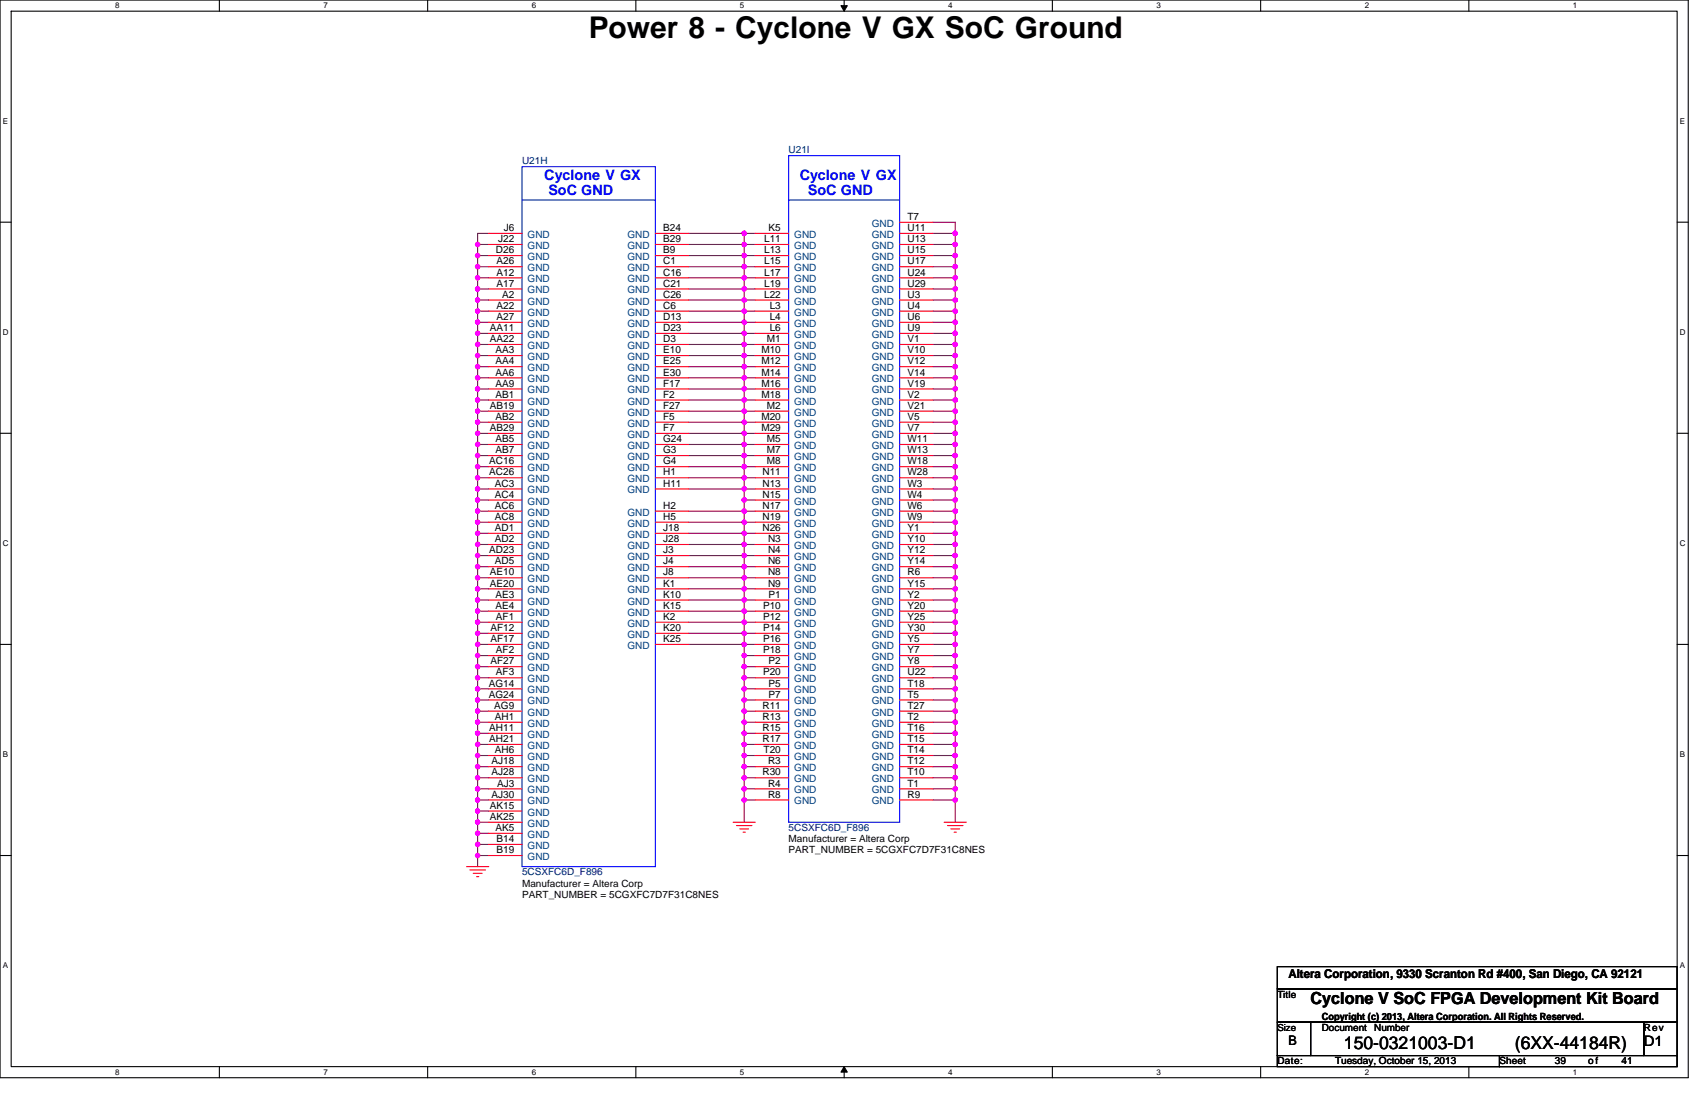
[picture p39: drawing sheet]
<svg xmlns="http://www.w3.org/2000/svg" width="432mm" height="279mm" viewBox="0 0 432 279" stroke-linecap="round" stroke-linejoin="round" font-family="sans-serif">
<defs><g id="words">
<text font-size="7.6" x="149.4" y="9.7">Power 8 - Cyclone V GX SoC Ground</text>
<g font-size="4.5">
<text x="341.2" y="266.3">150-0321003-D1</text>
<text x="384.5" y="266.3">(6XX-44184R)</text>
</g>
<text font-size="4.2" x="332.7" y="254.8">Cyclone V SoC FPGA Development Kit Board</text>
<g font-size="3.7" fill="#00f">
<text x="138.2" y="45.7">Cyclone V GX</text>
<text x="203" y="45.7">Cyclone V GX</text>
<text x="205.1" y="49.5">SoC GND</text>
</g>
<text font-size="3.7" x="417.3" y="265.5">D1</text>
<text font-size="3.6" fill="#00f" x="139.2" y="49.5">SoC GND</text>
<text font-size="3.4" x="327.1" y="265.2">B</text>
<text font-size="3.1" x="327.1" y="248.2">Altera Corporation, 9330 Scranton Rd #400, San Diego, CA 92121</text>
<g font-size="2.5" fill="#000080">
<text x="132.5" y="41.7">U21H</text>
<text x="200.2" y="38.9">U21I</text>
<text x="200.2" y="210.9">5CSXFC6D_F896</text>
<text x="132.5" y="222.2">5CSXFC6D_F896</text>
</g>
<g font-size="2.5">
<text x="127.9" y="58.6">J6</text>
<text x="168.3" y="58.6">B24</text>
<text x="195.1" y="58.6">K5</text>
<text x="230.4" y="58.6">U11</text>
<text x="230.4" y="55.8">T7</text>
<text x="125.9" y="64.3">D26</text>
<text x="126.4" y="61.4">J22</text>
<text x="168.3" y="61.4">B29</text>
<text x="168.3" y="64.3">B9</text>
<text x="194" y="61.4">L11</text>
<text x="194" y="64.3">L13</text>
<text x="230.4" y="61.4">U13</text>
<text x="230.4" y="64.3">U15</text>
<text x="126" y="67.1">A26</text>
<text x="126" y="69.9">A12</text>
<text x="168.3" y="67.1">C1</text>
<text x="168.3" y="69.9">C16</text>
<text x="194" y="67.1">L15</text>
<text x="194" y="69.9">L17</text>
<text x="230.4" y="67.1">U17</text>
<text x="230.4" y="69.9">U24</text>
<text x="126" y="72.7">A17</text>
<text x="127.4" y="75.5">A2</text>
<text x="168.3" y="72.7">C21</text>
<text x="168.3" y="75.5">C26</text>
<text x="194" y="72.7">L19</text>
<text x="194" y="75.5">L22</text>
<text x="230.4" y="72.7">U29</text>
<text x="230.4" y="75.5">U3</text>
<text x="126" y="78.4">A22</text>
<text x="126" y="81.2">A27</text>
<text x="168.3" y="78.4">C6</text>
<text x="168.3" y="81.2">D13</text>
<text x="195.4" y="78.4">L3</text>
<text x="195.4" y="81.2">L4</text>
<text x="230.4" y="78.4">U4</text>
<text x="230.4" y="81.2">U6</text>
<text x="124.3" y="84">AA11</text>
<text x="124.3" y="86.8">AA22</text>
<text x="125.8" y="89.6">AA3</text>
<text x="168.3" y="84">D23</text>
<text x="168.3" y="86.8">D3</text>
<text x="168.3" y="89.6">E10</text>
<text x="193.3" y="89.6">M10</text>
<text x="194.7" y="86.8">M1</text>
<text x="195.4" y="84">L6</text>
<text x="230.4" y="84">U9</text>
<text x="230.4" y="86.8">V1</text>
<text x="230.4" y="89.6">V10</text>
<text x="125.8" y="92.5">AA4</text>
<text x="125.8" y="95.3">AA6</text>
<text x="168.3" y="92.5">E25</text>
<text x="168.3" y="95.3">E30</text>
<text x="193.3" y="92.5">M12</text>
<text x="193.3" y="95.3">M14</text>
<text x="230.4" y="92.5">V12</text>
<text x="230.4" y="95.3">V14</text>
<text x="125.8" y="98.1">AA9</text>
<text x="125.8" y="100.9">AB1</text>
<text x="168.3" y="98.1">F17</text>
<text x="168.3" y="100.9">F2</text>
<text x="193.3" y="98.1">M16</text>
<text x="193.3" y="100.9">M18</text>
<text x="230.4" y="98.1">V19</text>
<text x="230.4" y="100.9">V2</text>
<text x="124.3" y="103.7">AB19</text>
<text x="125.8" y="106.6">AB2</text>
<text x="168.3" y="103.7">F27</text>
<text x="168.3" y="106.6">F5</text>
<text x="193.3" y="106.6">M20</text>
<text x="194.7" y="103.7">M2</text>
<text x="230.4" y="103.7">V21</text>
<text x="230.4" y="106.6">V5</text>
<text x="124.3" y="109.4">AB29</text>
<text x="125.8" y="112.2">AB5</text>
<text x="168.3" y="109.4">F7</text>
<text x="168.3" y="112.2">G24</text>
<text x="193.3" y="109.4">M29</text>
<text x="194.7" y="112.2">M5</text>
<text x="230.4" y="109.4">V7</text>
<text x="230.4" y="112.2">W11</text>
<text x="124.2" y="117.8">AC16</text>
<text x="125.8" y="115">AB7</text>
<text x="168.3" y="115">G3</text>
<text x="168.3" y="117.8">G4</text>
<text x="194.7" y="115">M7</text>
<text x="194.7" y="117.8">M8</text>
<text x="230.4" y="115">W13</text>
<text x="230.4" y="117.8">W18</text>
<text x="124.2" y="120.7">AC26</text>
<text x="125.6" y="123.5">AC3</text>
<text x="168.3" y="120.7">H1</text>
<text x="168.3" y="123.5">H11</text>
<text x="193.5" y="120.7">N11</text>
<text x="193.5" y="123.5">N13</text>
<text x="230.4" y="120.7">W28</text>
<text x="230.4" y="123.5">W3</text>
<text x="125.6" y="126.3">AC4</text>
<text x="125.6" y="129.1">AC6</text>
<text x="125.6" y="131.9">AC8</text>
<text x="168.3" y="129.1">H2</text>
<text x="168.3" y="131.9">H5</text>
<text x="193.5" y="126.3">N15</text>
<text x="193.5" y="129.1">N17</text>
<text x="193.5" y="131.9">N19</text>
<text x="230.4" y="126.3">W4</text>
<text x="230.4" y="129.1">W6</text>
<text x="230.4" y="131.9">W9</text>
<text x="125.6" y="134.7">AD1</text>
<text x="125.6" y="137.6">AD2</text>
<text x="168.3" y="134.7">J18</text>
<text x="168.3" y="137.6">J28</text>
<text x="193.5" y="134.7">N26</text>
<text x="195" y="137.6">N3</text>
<text x="230.4" y="134.7">Y1</text>
<text x="230.4" y="137.6">Y10</text>
<text x="124.2" y="140.4">AD23</text>
<text x="125.6" y="143.2">AD5</text>
<text x="168.3" y="140.4">J3</text>
<text x="168.3" y="143.2">J4</text>
<text x="195" y="140.4">N4</text>
<text x="195" y="143.2">N6</text>
<text x="230.4" y="140.4">Y12</text>
<text x="230.4" y="143.2">Y14</text>
<text x="124.3" y="146">AE10</text>
<text x="124.3" y="148.8">AE20</text>
<text x="168.3" y="146">J8</text>
<text x="168.3" y="148.8">K1</text>
<text x="195" y="146">N8</text>
<text x="195" y="148.8">N9</text>
<text x="230.4" y="148.8">Y15</text>
<text x="230.4" y="146">R6</text>
<text x="125.8" y="151.7">AE3</text>
<text x="125.8" y="154.5">AE4</text>
<text x="168.3" y="151.7">K10</text>
<text x="168.3" y="154.5">K15</text>
<text x="193.7" y="154.5">P10</text>
<text x="195.1" y="151.7">P1</text>
<text x="230.4" y="151.7">Y2</text>
<text x="230.4" y="154.5">Y20</text>
<text x="124.5" y="160.1">AF12</text>
<text x="125.9" y="157.3">AF1</text>
<text x="168.3" y="157.3">K2</text>
<text x="168.3" y="160.1">K20</text>
<text x="193.7" y="157.3">P12</text>
<text x="193.7" y="160.1">P14</text>
<text x="230.4" y="157.3">Y25</text>
<text x="230.4" y="160.1">Y30</text>
<text x="124.5" y="162.9">AF17</text>
<text x="125.9" y="165.8">AF2</text>
<text x="168.3" y="162.9">K25</text>
<text x="193.7" y="162.9">P16</text>
<text x="193.7" y="165.8">P18</text>
<text x="230.4" y="162.9">Y5</text>
<text x="230.4" y="165.8">Y7</text>
<text x="124.5" y="168.6">AF27</text>
<text x="125.9" y="171.4">AF3</text>
<text x="193.7" y="171.4">P20</text>
<text x="195.1" y="168.6">P2</text>
<text x="230.4" y="168.6">Y8</text>
<text x="230.4" y="171.4">U22</text>
<text x="124.1" y="174.2">AG14</text>
<text x="124.1" y="177">AG24</text>
<text x="125.5" y="179.9">AG9</text>
<text x="193.5" y="179.9">R11</text>
<text x="195.1" y="174.2">P5</text>
<text x="195.1" y="177">P7</text>
<text x="230.4" y="174.2">T18</text>
<text x="230.4" y="179.9">T27</text>
<text x="230.4" y="177">T5</text>
<text x="124.2" y="185.5">AH11</text>
<text x="125.6" y="182.7">AH1</text>
<text x="193.5" y="182.7">R13</text>
<text x="193.5" y="185.5">R15</text>
<text x="230.4" y="185.5">T16</text>
<text x="230.4" y="182.7">T2</text>
<text x="124.2" y="188.3">AH21</text>
<text x="125.6" y="191.1">AH6</text>
<text x="193.5" y="188.3">R17</text>
<text x="193.8" y="191.1">T20</text>
<text x="230.4" y="188.3">T15</text>
<text x="230.4" y="191.1">T14</text>
<text x="124.8" y="194">AJ18</text>
<text x="124.8" y="196.8">AJ28</text>
<text x="193.5" y="196.8">R30</text>
<text x="195" y="194">R3</text>
<text x="230.4" y="194">T12</text>
<text x="230.4" y="196.8">T10</text>
<text x="124.8" y="202.4">AJ30</text>
<text x="126.2" y="199.6">AJ3</text>
<text x="195" y="202.4">R8</text>
<text x="195" y="199.6">R4</text>
<text x="230.4" y="199.6">T1</text>
<text x="230.4" y="202.4">R9</text>
<text x="124.3" y="205.2">AK15</text>
<text x="124.3" y="208.1">AK25</text>
<text x="125.8" y="210.9">AK5</text>
<text x="126" y="213.7">B14</text>
<text x="200.2" y="213.7">Manufacturer = Altera Corp</text>
<text x="126" y="216.5">B19</text>
<text x="200.2" y="216.5">PART_NUMBER = 5CGXFC7D7F31C8NES</text>
<text x="132.5" y="227.8">PART_NUMBER = 5CGXFC7D7F31C8NES</text>
<text x="132.5" y="225">Manufacturer = Altera Corp</text>
<text x="324.3" y="253.2">Title</text>
<text x="324.3" y="261.6">Size</text>
<text x="335.5" y="261.6">Document</text>
<text x="335.5" y="258.9">Copyright (c) 2013, Altera Corporation. All Rights Reserved.</text>
<text x="348.8" y="261.6">Number</text>
<text x="417.3" y="261.6">Rev</text>
<text x="324.3" y="270.1">Date:</text>
<text x="338.9" y="270.1">Tuesday, October 15, 2013</text>
<text x="380.6" y="270.1">Sheet</text>
<text x="394.7" y="270.1">39</text>
<text x="403.2" y="270.1">of</text>
<text x="411.6" y="270.1">41</text>
</g>
<g font-size="2.5" fill="#004080">
<text x="221.3" y="57.6">GND</text>
<text x="133.9" y="60.4">GND</text>
<text x="133.9" y="63.2">GND</text>
<text x="133.9" y="66">GND</text>
<text x="159.3" y="60.4">GND</text>
<text x="159.3" y="63.2">GND</text>
<text x="159.3" y="66">GND</text>
<text x="201.6" y="60.4">GND</text>
<text x="201.6" y="63.2">GND</text>
<text x="201.6" y="66">GND</text>
<text x="221.3" y="60.4">GND</text>
<text x="221.3" y="63.2">GND</text>
<text x="221.3" y="66">GND</text>
<text x="133.9" y="68.8">GND</text>
<text x="133.9" y="71.6">GND</text>
<text x="159.3" y="68.8">GND</text>
<text x="159.3" y="71.6">GND</text>
<text x="201.6" y="68.8">GND</text>
<text x="201.6" y="71.6">GND</text>
<text x="221.3" y="68.8">GND</text>
<text x="221.3" y="71.6">GND</text>
<text x="133.9" y="74.5">GND</text>
<text x="133.9" y="77.3">GND</text>
<text x="159.3" y="74.5">GND</text>
<text x="159.3" y="77.3">GND</text>
<text x="201.6" y="74.5">GND</text>
<text x="201.6" y="77.3">GND</text>
<text x="221.3" y="74.5">GND</text>
<text x="221.3" y="77.3">GND</text>
<text x="133.9" y="80.1">GND</text>
<text x="133.9" y="82.9">GND</text>
<text x="159.3" y="80.1">GND</text>
<text x="159.3" y="82.9">GND</text>
<text x="201.6" y="80.1">GND</text>
<text x="201.6" y="82.9">GND</text>
<text x="221.3" y="80.1">GND</text>
<text x="221.3" y="82.9">GND</text>
<text x="133.9" y="85.7">GND</text>
<text x="133.9" y="88.6">GND</text>
<text x="159.3" y="85.7">GND</text>
<text x="159.3" y="88.6">GND</text>
<text x="201.6" y="85.7">GND</text>
<text x="201.6" y="88.6">GND</text>
<text x="221.3" y="85.7">GND</text>
<text x="221.3" y="88.6">GND</text>
<text x="133.9" y="91.4">GND</text>
<text x="133.9" y="94.2">GND</text>
<text x="159.3" y="91.4">GND</text>
<text x="159.3" y="94.2">GND</text>
<text x="201.6" y="91.4">GND</text>
<text x="201.6" y="94.2">GND</text>
<text x="221.3" y="91.4">GND</text>
<text x="221.3" y="94.2">GND</text>
<text x="133.9" y="97">GND</text>
<text x="133.9" y="99.8">GND</text>
<text x="159.3" y="97">GND</text>
<text x="159.3" y="99.8">GND</text>
<text x="201.6" y="97">GND</text>
<text x="201.6" y="99.8">GND</text>
<text x="221.3" y="97">GND</text>
<text x="221.3" y="99.8">GND</text>
<text x="133.9" y="102.7">GND</text>
<text x="133.9" y="105.5">GND</text>
<text x="159.3" y="102.7">GND</text>
<text x="159.3" y="105.5">GND</text>
<text x="201.6" y="102.7">GND</text>
<text x="201.6" y="105.5">GND</text>
<text x="221.3" y="102.7">GND</text>
<text x="221.3" y="105.5">GND</text>
<text x="133.9" y="108.3">GND</text>
<text x="133.9" y="111.1">GND</text>
<text x="133.9" y="113.9">GND</text>
<text x="159.3" y="108.3">GND</text>
<text x="159.3" y="111.1">GND</text>
<text x="159.3" y="113.9">GND</text>
<text x="201.6" y="108.3">GND</text>
<text x="201.6" y="111.1">GND</text>
<text x="201.6" y="113.9">GND</text>
<text x="221.3" y="108.3">GND</text>
<text x="221.3" y="111.1">GND</text>
<text x="221.3" y="113.9">GND</text>
<text x="133.9" y="116.8">GND</text>
<text x="133.9" y="119.6">GND</text>
<text x="159.3" y="116.8">GND</text>
<text x="159.3" y="119.6">GND</text>
<text x="201.6" y="116.8">GND</text>
<text x="201.6" y="119.6">GND</text>
<text x="221.3" y="116.8">GND</text>
<text x="221.3" y="119.6">GND</text>
<text x="133.9" y="122.4">GND</text>
<text x="133.9" y="125.2">GND</text>
<text x="159.3" y="122.4">GND</text>
<text x="159.3" y="125.2">GND</text>
<text x="201.6" y="122.4">GND</text>
<text x="201.6" y="125.2">GND</text>
<text x="221.3" y="122.4">GND</text>
<text x="221.3" y="125.2">GND</text>
<text x="133.9" y="128">GND</text>
<text x="133.9" y="130.9">GND</text>
<text x="159.3" y="130.9">GND</text>
<text x="201.6" y="128">GND</text>
<text x="201.6" y="130.9">GND</text>
<text x="221.3" y="128">GND</text>
<text x="221.3" y="130.9">GND</text>
<text x="133.9" y="133.7">GND</text>
<text x="133.9" y="136.5">GND</text>
<text x="159.3" y="133.7">GND</text>
<text x="159.3" y="136.5">GND</text>
<text x="201.6" y="133.7">GND</text>
<text x="201.6" y="136.5">GND</text>
<text x="221.3" y="133.7">GND</text>
<text x="221.3" y="136.5">GND</text>
<text x="133.9" y="139.3">GND</text>
<text x="133.9" y="142.1">GND</text>
<text x="159.3" y="139.3">GND</text>
<text x="159.3" y="142.1">GND</text>
<text x="201.6" y="139.3">GND</text>
<text x="201.6" y="142.1">GND</text>
<text x="221.3" y="139.3">GND</text>
<text x="221.3" y="142.1">GND</text>
<text x="133.9" y="144.9">GND</text>
<text x="133.9" y="147.8">GND</text>
<text x="159.3" y="144.9">GND</text>
<text x="159.3" y="147.8">GND</text>
<text x="201.6" y="144.9">GND</text>
<text x="201.6" y="147.8">GND</text>
<text x="221.3" y="144.9">GND</text>
<text x="221.3" y="147.8">GND</text>
<text x="133.9" y="150.6">GND</text>
<text x="133.9" y="153.4">GND</text>
<text x="159.3" y="150.6">GND</text>
<text x="159.3" y="153.4">GND</text>
<text x="201.6" y="150.6">GND</text>
<text x="201.6" y="153.4">GND</text>
<text x="221.3" y="150.6">GND</text>
<text x="221.3" y="153.4">GND</text>
<text x="133.9" y="156.2">GND</text>
<text x="133.9" y="159">GND</text>
<text x="133.9" y="161.9">GND</text>
<text x="159.3" y="156.2">GND</text>
<text x="159.3" y="159">GND</text>
<text x="159.3" y="161.9">GND</text>
<text x="201.6" y="156.2">GND</text>
<text x="201.6" y="159">GND</text>
<text x="201.6" y="161.9">GND</text>
<text x="221.3" y="156.2">GND</text>
<text x="221.3" y="159">GND</text>
<text x="221.3" y="161.9">GND</text>
<text x="133.9" y="164.7">GND</text>
<text x="133.9" y="167.5">GND</text>
<text x="159.3" y="164.7">GND</text>
<text x="201.6" y="164.7">GND</text>
<text x="201.6" y="167.5">GND</text>
<text x="221.3" y="164.7">GND</text>
<text x="221.3" y="167.5">GND</text>
<text x="133.9" y="170.3">GND</text>
<text x="133.9" y="173.1">GND</text>
<text x="201.6" y="170.3">GND</text>
<text x="201.6" y="173.1">GND</text>
<text x="221.3" y="170.3">GND</text>
<text x="221.3" y="173.1">GND</text>
<text x="133.9" y="176">GND</text>
<text x="133.9" y="178.8">GND</text>
<text x="201.6" y="176">GND</text>
<text x="201.6" y="178.8">GND</text>
<text x="221.3" y="176">GND</text>
<text x="221.3" y="178.8">GND</text>
<text x="133.9" y="181.6">GND</text>
<text x="133.9" y="184.4">GND</text>
<text x="201.6" y="181.6">GND</text>
<text x="201.6" y="184.4">GND</text>
<text x="221.3" y="181.6">GND</text>
<text x="221.3" y="184.4">GND</text>
<text x="133.9" y="187.2">GND</text>
<text x="133.9" y="190.1">GND</text>
<text x="201.6" y="187.2">GND</text>
<text x="201.6" y="190.1">GND</text>
<text x="221.3" y="190.1">GND</text>
<text x="221.3" y="187.2">GND</text>
<text x="133.9" y="192.9">GND</text>
<text x="133.9" y="195.7">GND</text>
<text x="201.6" y="192.9">GND</text>
<text x="201.6" y="195.7">GND</text>
<text x="221.3" y="195.7">GND</text>
<text x="221.3" y="192.9">GND</text>
<text x="133.9" y="198.5">GND</text>
<text x="133.9" y="201.3">GND</text>
<text x="201.6" y="201.3">GND</text>
<text x="201.6" y="198.5">GND</text>
<text x="221.3" y="201.3">GND</text>
<text x="221.3" y="198.5">GND</text>
<text x="133.9" y="204.2">GND</text>
<text x="133.9" y="207">GND</text>
<text x="133.9" y="209.8">GND</text>
<text x="201.6" y="204.2">GND</text>
<text x="221.3" y="204.2">GND</text>
<text x="133.9" y="212.6">GND</text>
<text x="133.9" y="215.4">GND</text>
<text x="133.9" y="218.2">GND</text>
</g>
<g font-size="2">
<text x="29.3" y="2.1">8</text>
<text x="82.1" y="2.1">7</text>
<text x="135" y="2.1">6</text>
<text x="187.8" y="2.1">5</text>
<text x="240.7" y="2.1">4</text>
<text x="293.6" y="2.1">3</text>
<text x="346.4" y="2.1">2</text>
<text x="399.3" y="2.1">1</text>
<text x=".7" y="31.4">E</text>
<text x="426.5" y="31.4">E</text>
<text x=".7" y="85">D</text>
<text x="426.5" y="85">D</text>
<text x=".7" y="138.6">C</text>
<text x="426.5" y="138.6">C</text>
<text x=".7" y="192.1">B</text>
<text x="426.5" y="192.1">B</text>
<text x=".7" y="245.7">A</text>
<text x="426.5" y="245.7">A</text>
<text x="29.3" y="272.8">8</text>
<text x="82.1" y="272.8">7</text>
<text x="135" y="272.8">6</text>
<text x="187.8" y="272.8">5</text>
<text x="240.7" y="272.8">4</text>
<text x="293.6" y="272.8">3</text>
<text x="346.4" y="272.8">2</text>
<text x="399.3" y="272.8">1</text>
</g>
</g></defs>
<path d="M0 0h428.6v273.5h-428.6zM2.8 2.8h422.9v267.9h-422.9z" fill="none" stroke="#000" stroke-width=".28"/>
<g fill="#fff">
<path d="M29.3 .3h1.1v2.3h-1.1z"/>
<path d="M29.3 271h1.1v2.2h-1.1z"/>
</g>
<path d="M55.7 0v2.8M55.7 270.7v2.8" fill="none" stroke="#000" stroke-width=".28"/>
<g fill="#fff">
<path d="M82.1 .3h1.1v2.3h-1.1z"/>
<path d="M82.1 271h1.1v2.2h-1.1z"/>
</g>
<path d="M108.6 0v2.8M108.6 270.7v2.8" fill="none" stroke="#000" stroke-width=".28"/>
<g fill="#fff">
<path d="M135 .3h1.1v2.3h-1.1z"/>
<path d="M135 271h1.1v2.2h-1.1z"/>
</g>
<path d="M161.4 0v2.8M161.4 270.7v2.8" fill="none" stroke="#000" stroke-width=".28"/>
<g fill="#fff">
<path d="M187.8 .3h1.2v2.3h-1.2z"/>
<path d="M187.8 271h1.2v2.2h-1.2z"/>
</g>
<path d="M214.3 0v2.8M214.3 270.7v2.8" fill="none" stroke="#000" stroke-width=".28"/>
<path d="M213.5 1.4h1.6l-.8 1.4zM214.3 270.7l.8 1.4h-1.6z" fill="#000" stroke="#000" stroke-width=".25"/>
<g fill="#fff">
<path d="M240.7 .3h1.1v2.3h-1.1z"/>
<path d="M240.7 271h1.1v2.2h-1.1z"/>
</g>
<path d="M267.1 0v2.8M267.1 270.7v2.8" fill="none" stroke="#000" stroke-width=".28"/>
<g fill="#fff">
<path d="M293.6 .3h1.1v2.3h-1.1z"/>
<path d="M293.6 271h1.1v2.2h-1.1z"/>
</g>
<path d="M320 0v2.8M320 270.7v2.8" fill="none" stroke="#000" stroke-width=".28"/>
<g fill="#fff">
<path d="M346.4 .3h1.2v2.3h-1.2z"/>
<path d="M346.4 271h1.2v2.2h-1.2z"/>
</g>
<path d="M372.9 0v2.8M372.9 270.7v2.8" fill="none" stroke="#000" stroke-width=".28"/>
<g fill="#fff">
<path d="M399.3 .3h1.1v2.3h-1.1z"/>
<path d="M399.3 271h1.1v2.2h-1.1z"/>
<path d="M.7 29.6h1.4v2.3h-1.4z"/>
<path d="M426.5 29.6h1.3v2.3h-1.3z"/>
<path d="M.7 83.2h1.5v2.2h-1.5z"/>
<path d="M426.5 83.2h1.4v2.2h-1.4z"/>
</g>
<path d="M0 56.4h2.8M425.7 56.4h2.9" fill="none" stroke="#000" stroke-width=".28"/>
<g fill="#fff">
<path d="M.7 136.7h1.5v2.3h-1.5z"/>
<path d="M426.5 136.7h1.4v2.3h-1.4z"/>
</g>
<path d="M0 110h2.8M425.7 110h2.9" fill="none" stroke="#000" stroke-width=".28"/>
<g fill="#fff">
<path d="M.7 190.3h1.4v2.3h-1.4z"/>
<path d="M426.5 190.3h1.3v2.3h-1.3z"/>
</g>
<path d="M0 163.5h2.8M425.7 163.5h2.9" fill="none" stroke="#000" stroke-width=".28"/>
<g fill="#fff">
<path d="M.7 243.9h1.4v2.2h-1.4z"/>
<path d="M426.4 243.9h1.4v2.2h-1.4z"/>
</g>
<path d="M0 217.1h2.8M425.7 217.1h2.9M324.3 245.3h101.4v5.7h-101.4zM324.3 251h101.4v8.4h-101.4zM324.3 259.4h8.4v8.5h-8.4zM332.7 259.4h84.6v8.5h-84.6zM417.3 259.4h8.4v8.5h-8.4zM324.3 267.9h56.3v2.8h-56.3zM380.6 267.9h45.1v2.8h-45.1z" fill="none" stroke="#000" stroke-width=".28"/>
<g fill="none" stroke="#800040" stroke-width=".28">
<path d="M124.1 59.2h-2.9v2.8M174.8 59.2h14.1M188.9 59.2h2.8M188.9 59.2v2.8M236.9 56.4h5.6v2.8M236.9 59.2h5.6M242.5 59.2v2.8M121.2 73.3v2.8M121.2 79v2.8M121.2 76.1v2.9M121.2 67.7v2.8M121.2 64.9v2.8"/>
<path d="M121.2 70.5v2.8M121.2 62v2.9M121.2 76.1h2.9M121.2 62h2.9M121.2 79h2.9M121.2 64.9h2.9M121.2 67.7h2.9M121.2 70.5h2.9M121.2 73.3h2.9M174.8 79h14.1M174.8 76.1h14.1M174.8 73.3h14.1"/>
<path d="M174.8 70.5h14.1M174.8 67.7h14.1M174.8 64.9h14.1M174.8 62h14.1M188.9 76.1h2.8M188.9 62h2.8M188.9 79h2.8M188.9 64.9h2.8M188.9 67.7h2.8M188.9 70.5h2.8M188.9 73.3h2.8M188.9 79v2.8"/>
<path d="M188.9 76.1v2.9M188.9 73.3v2.8M188.9 70.5v2.8M188.9 67.7v2.8M188.9 64.9v2.8M188.9 62v2.9M236.9 76.1h5.6M236.9 62h5.6M236.9 79h5.6M236.9 64.9h5.6M236.9 67.7h5.6M236.9 70.5h5.6"/>
<path d="M236.9 73.3h5.6M242.5 73.3v2.8M242.5 67.7v2.8M242.5 62v2.9M242.5 76.1v2.9M242.5 70.5v2.8M242.5 79v2.8M242.5 64.9v2.8M121.2 93v2.9M121.2 98.7v2.8M121.2 87.4v2.8M121.2 95.9v2.8"/>
<path d="M121.2 84.6v2.8M121.2 81.8v2.8M121.2 90.2v2.8M121.2 90.2h2.9M121.2 93h2.9M121.2 95.9h2.9M121.2 81.8h2.9M121.2 98.7h2.9M121.2 84.6h2.9M121.2 87.4h2.9M174.8 98.7h14.1M174.8 95.9h14.1"/>
<path d="M174.8 93h14.1M174.8 90.2h14.1M174.8 87.4h14.1M174.8 84.6h14.1M174.8 81.8h14.1M188.9 90.2h2.8M188.9 93h2.8M188.9 95.9h2.8M188.9 81.8h2.8M188.9 98.7h2.8M188.9 84.6h2.8M188.9 87.4h2.8"/>
<path d="M188.9 98.7v2.8M188.9 95.9v2.8M188.9 93v2.9M188.9 90.2v2.8M188.9 87.4v2.8M188.9 84.6v2.8M188.9 81.8v2.8M236.9 90.2h5.6M236.9 93h5.6M236.9 95.9h5.6M236.9 81.8h5.6M236.9 98.7h5.6"/>
<path d="M236.9 84.6h5.6M236.9 87.4h5.6M242.5 90.2v2.8M242.5 81.8v2.8M242.5 98.7v2.8M242.5 95.9v2.8M242.5 84.6v2.8M242.5 87.4v2.8M242.5 93v2.9M121.2 112.8v2.8M121.2 107.1v2.9M121.2 110v2.8"/>
<path d="M121.2 118.4v2.8M121.2 115.6v2.8M121.2 101.5v2.8M121.2 104.3v2.8M121.2 118.4h2.9M121.2 107.1h2.9M121.2 110h2.9M121.2 101.5h2.9M121.2 112.8h2.9M121.2 115.6h2.9M121.2 104.3h2.9M174.8 115.6h14.1"/>
<path d="M174.8 112.8h14.1M174.8 110h14.1M174.8 107.1h14.1M174.8 104.3h14.1M174.8 101.5h14.1M174.8 118.4h14.1M188.9 118.4h2.8M188.9 107.1h2.8M188.9 110h2.8M188.9 101.5h2.8M188.9 112.8h2.8M188.9 115.6h2.8"/>
<path d="M188.9 104.3h2.8M188.9 115.6v2.8M188.9 112.8v2.8M188.9 110v2.8M188.9 107.1v2.9M188.9 104.3v2.8M188.9 101.5v2.8M188.9 118.4v2.8M236.9 104.3h5.6M236.9 107.1h5.6M236.9 110h5.6M236.9 112.8h5.6"/>
<path d="M236.9 115.6h5.6M236.9 101.5h5.6M236.9 118.4h5.6M242.5 104.3v2.8M242.5 110v2.8M242.5 107.1v2.9M242.5 115.6v2.8M242.5 118.4v2.8M242.5 112.8v2.8M242.5 101.5v2.8M121.2 129.7v2.8M121.2 121.2v2.9"/>
<path d="M121.2 132.5v2.8M121.2 135.3v2.9M121.2 138.2v2.8M121.2 124.1v2.8M121.2 126.9v2.8M121.2 132.5h2.9M121.2 135.3h2.9M121.2 121.2h2.9M121.2 138.2h2.9M121.2 124.1h2.9M121.2 126.9h2.9M121.2 129.7h2.9"/>
<path d="M174.8 138.2h14.1M174.8 135.3h14.1M174.8 132.5h14.1M174.8 129.7h14.1M174.8 124.1h14.1M174.8 121.2h14.1M188.9 132.5h2.8M188.9 135.3h2.8M188.9 121.2h2.8M188.9 138.2h2.8M188.9 124.1h2.8M188.9 138.2v2.8h2.8"/>
<path d="M188.9 126.9h2.8M188.9 129.7h2.8M188.9 135.3v2.9M188.9 132.5v2.8M188.9 129.7v2.8M188.9 126.9v2.8M188.9 124.1v2.8M188.9 121.2v2.9M236.9 135.3h5.6M236.9 121.2h5.6M236.9 138.2h5.6M236.9 124.1h5.6"/>
<path d="M236.9 126.9h5.6M236.9 129.7h5.6M236.9 132.5h5.6M242.5 124.1v2.8M242.5 138.2v2.8M242.5 132.5v2.8M242.5 121.2v2.9M242.5 129.7v2.8M242.5 126.9v2.8M242.5 135.3v2.9M121.2 141v2.8M121.2 157.9v2.8"/>
<path d="M121.2 143.8v2.8M121.2 149.4v2.9M121.2 152.3v2.8M121.2 146.6v2.8M121.2 155.1v2.8M121.2 146.6h2.9M121.2 149.4h2.9M121.2 152.3h2.9M121.2 155.1h2.9M121.2 141h2.9M121.2 157.9h2.9M121.2 143.8h2.9"/>
<path d="M174.8 141h14.1v2.8M174.8 157.9h14.1M174.8 155.1h14.1M174.8 152.3h14.1M174.8 149.4h14.1M174.8 146.6h14.1M174.8 143.8h14.1M188.9 146.6h2.8M188.9 149.4h2.8M188.9 152.3h2.8M188.9 155.1h2.8M188.9 157.9h2.8"/>
<path d="M188.9 143.8h2.8M188.9 157.9v2.8M188.9 155.1v2.8M188.9 152.3v2.8M188.9 149.4v2.9M188.9 146.6v2.8M188.9 143.8v2.8M236.9 149.4h5.6M236.9 152.3h5.6M236.9 155.1h5.6M236.9 141h5.6M236.9 157.9h5.6"/>
<path d="M236.9 143.8h5.6M236.9 146.6h5.6M242.5 149.4v2.9M242.5 152.3v2.8M242.5 143.8v2.8M242.5 141v2.8M242.5 146.6v2.8M242.5 155.1v5.6M121.2 174.8v2.8M121.2 177.6v2.9M121.2 169.2v2.8M121.2 166.4v2.8"/>
<path d="M121.2 172v2.8M121.2 160.7v2.8M121.2 163.5v2.9M121.2 174.8h2.9M121.2 160.7h2.9M121.2 177.6h2.9M121.2 163.5h2.9M121.2 166.4h2.9M121.2 169.2h2.9M121.2 172h2.9M174.8 163.5h14.1M174.8 160.7h14.1"/>
<path d="M188.9 174.8h2.8M188.9 160.7h2.8M188.9 174.8v2.8h2.8M188.9 163.5h2.8M188.9 166.4h2.8M188.9 169.2h2.8M188.9 172h2.8M188.9 177.6v2.9M188.9 172v2.8M188.9 169.2v2.8M188.9 166.4v2.8M188.9 163.5v2.9"/>
<path d="M188.9 160.7v2.8M236.9 160.7h5.6M236.9 163.5h5.6M236.9 166.4h5.6M236.9 169.2h5.6M236.9 172h5.6M236.9 174.8h5.6M236.9 177.6h5.6M242.5 160.7v2.8M242.5 163.5v2.9M242.5 166.4v2.8M242.5 169.2v2.8"/>
<path d="M242.5 172v2.8M242.5 174.8v2.8M242.5 177.6v2.9M121.2 180.5v2.8M121.2 191.7v2.9M121.2 194.6v2.8M121.2 183.3v2.8M121.2 186.1v2.8M121.2 197.4v2.8M121.2 188.9v2.8M121.2 191.7h2.9M121.2 194.6h2.9"/>
<path d="M121.2 180.5h2.9M121.2 197.4h2.9M121.2 183.3h2.9M121.2 186.1h2.9M121.2 188.9h2.9M188.9 191.7h2.8M188.9 194.6h2.8M188.9 180.5h2.8M188.9 197.4h2.8M188.9 183.3h2.8M188.9 186.1h2.8M188.9 188.9h2.8"/>
<path d="M188.9 188.9v2.8M188.9 186.1v2.8M188.9 183.3v2.8M188.9 180.5v2.8M188.9 197.4v2.8M188.9 194.6v2.8M188.9 191.7v2.9M236.9 180.5h5.6M236.9 183.3h5.6M236.9 186.1h5.6M236.9 188.9h5.6M236.9 191.7h5.6"/>
<path d="M236.9 194.6h5.6M236.9 197.4h5.6M242.5 180.5v2.8M242.5 183.3v2.8M242.5 186.1v2.8M242.5 188.9v2.8M242.5 191.7v2.9M242.5 194.6v2.8M242.5 197.4v2.8M121.2 217.1v2.8M121.2 208.7v2.8M121.2 200.2v2.8"/>
<path d="M121.2 205.8v2.9M121.2 203v2.8M121.2 205.8h2.9M121.2 208.7h2.9M121.2 211.5h2.9M121.2 200.2h2.9M121.2 203h2.9M121.2 214.3h2.9M121.2 211.5v5.6h2.9M188.9 200.2h2.8M188.9 203h2.8M188.9 203v5.7"/>
<path d="M188.9 200.2v2.8M236.9 200.2h5.6M236.9 203h5.6M242.5 200.2v2.8M242.5 203v5.7"/>
</g>
<g fill="#f0f" stroke="#f0f" stroke-width=".28">
<circle cx="242.5" cy="78.9" r=".56"/>
<circle cx="242.5" cy="64.9" r=".56"/>
<circle cx="242.5" cy="98.7" r=".56"/>
<circle cx="242.5" cy="115.6" r=".57"/>
<circle cx="242.5" cy="118.4" r=".56"/>
<circle cx="242.5" cy="166.3" r=".56"/>
<circle cx="121.2" cy="90.2" r=".55"/>
<circle cx="121.2" cy="132.5" r=".55"/>
<circle cx="121.2" cy="93" r=".55"/>
<circle cx="121.2" cy="110" r=".55"/>
<circle cx="121.2" cy="67.7" r=".55"/>
<circle cx="121.2" cy="84.6" r=".55"/>
<circle cx="121.2" cy="101.5" r=".56"/>
<circle cx="121.2" cy="157.9" r=".56"/>
<circle cx="121.2" cy="87.4" r=".56"/>
<circle cx="121.2" cy="143.8" r=".56"/>
<circle cx="121.2" cy="129.7" r=".56"/>
<circle cx="121.2" cy="112.8" r=".55"/>
<circle cx="121.2" cy="217.1" r=".55"/>
<circle cx="121.2" cy="211.5" r=".55"/>
<circle cx="121.2" cy="180.4" r=".55"/>
<circle cx="121.2" cy="177.6" r=".55"/>
<circle cx="121.2" cy="194.5" r=".55"/>
<circle cx="121.2" cy="191.7" r=".55"/>
<circle cx="121.2" cy="169.2" r=".55"/>
<circle cx="121.2" cy="115.6" r=".56"/>
<circle cx="121.2" cy="197.4" r=".55"/>
<circle cx="121.2" cy="203" r=".55"/>
<circle cx="121.2" cy="200.2" r=".56"/>
<circle cx="121.2" cy="81.8" r=".55"/>
<circle cx="121.2" cy="135.3" r=".55"/>
<circle cx="121.2" cy="78.9" r=".55"/>
<circle cx="121.2" cy="76.1" r=".55"/>
<circle cx="121.2" cy="121.2" r=".55"/>
<circle cx="121.2" cy="118.4" r=".55"/>
<circle cx="121.2" cy="208.6" r=".55"/>
<circle cx="121.2" cy="205.8" r=".55"/>
<circle cx="121.2" cy="186.1" r=".56"/>
<circle cx="121.2" cy="183.3" r=".55"/>
<circle cx="121.2" cy="141" r=".55"/>
<circle cx="121.2" cy="138.2" r=".55"/>
<circle cx="121.2" cy="155.1" r=".55"/>
<circle cx="121.2" cy="152.2" r=".55"/>
<circle cx="121.2" cy="149.4" r=".55"/>
<circle cx="121.2" cy="146.6" r=".55"/>
<circle cx="121.2" cy="126.9" r=".55"/>
<circle cx="121.2" cy="124.1" r=".55"/>
<circle cx="121.2" cy="174.8" r=".55"/>
<circle cx="121.2" cy="172" r=".56"/>
<circle cx="121.2" cy="188.9" r=".55"/>
<circle cx="242.5" cy="107.1" r=".56"/>
<circle cx="242.5" cy="104.3" r=".56"/>
<circle cx="242.5" cy="76.1" r=".56"/>
<circle cx="242.5" cy="84.6" r=".56"/>
<circle cx="242.5" cy="81.8" r=".56"/>
<circle cx="242.5" cy="112.8" r=".56"/>
<circle cx="242.5" cy="110" r=".56"/>
<circle cx="242.5" cy="126.9" r=".56"/>
<circle cx="242.5" cy="141" r=".56"/>
<circle cx="242.5" cy="138.2" r=".56"/>
<circle cx="242.5" cy="135.3" r=".56"/>
<circle cx="242.5" cy="152.2" r=".56"/>
<circle cx="242.5" cy="149.4" r=".56"/>
<circle cx="242.5" cy="124.1" r=".56"/>
<circle cx="242.5" cy="121.2" r=".56"/>
<circle cx="242.5" cy="132.5" r=".56"/>
<circle cx="242.5" cy="129.7" r=".57"/>
<circle cx="242.5" cy="146.6" r=".56"/>
<circle cx="242.5" cy="143.8" r=".57"/>
<circle cx="242.5" cy="163.5" r=".56"/>
<circle cx="242.5" cy="160.7" r=".56"/>
<circle cx="242.5" cy="90.2" r=".56"/>
<circle cx="242.5" cy="87.4" r=".57"/>
<circle cx="242.5" cy="59.2" r=".57"/>
<circle cx="242.5" cy="62" r=".56"/>
<circle cx="242.5" cy="73.3" r=".57"/>
<circle cx="242.5" cy="70.5" r=".56"/>
<circle cx="242.5" cy="101.5" r=".57"/>
<circle cx="242.5" cy="95.9" r=".56"/>
<circle cx="242.5" cy="93" r=".56"/>
<circle cx="188.9" cy="188.9" r=".55"/>
<circle cx="188.9" cy="186.1" r=".56"/>
<circle cx="188.9" cy="76.1" r=".55"/>
<circle cx="188.9" cy="112.8" r=".55"/>
<circle cx="188.9" cy="110" r=".55"/>
<circle cx="188.9" cy="191.7" r=".55"/>
<circle cx="188.9" cy="177.6" r=".55"/>
<circle cx="188.9" cy="107.1" r=".55"/>
<circle cx="188.9" cy="104.3" r=".55"/>
<circle cx="188.9" cy="174.8" r=".55"/>
<circle cx="188.9" cy="172" r=".56"/>
<circle cx="188.9" cy="101.5" r=".56"/>
<circle cx="188.9" cy="98.7" r=".55"/>
<circle cx="188.9" cy="169.2" r=".55"/>
<circle cx="188.9" cy="194.5" r=".55"/>
<circle cx="188.9" cy="166.3" r=".55"/>
<circle cx="188.9" cy="95.9" r=".55"/>
<circle cx="188.9" cy="93" r=".55"/>
<circle cx="188.9" cy="180.4" r=".55"/>
<circle cx="188.9" cy="163.5" r=".55"/>
<circle cx="188.9" cy="160.7" r=".55"/>
<circle cx="188.9" cy="152.2" r=".55"/>
<circle cx="188.9" cy="81.8" r=".55"/>
<circle cx="188.9" cy="87.4" r=".56"/>
<circle cx="188.9" cy="84.6" r=".55"/>
<circle cx="188.9" cy="183.3" r=".55"/>
<circle cx="188.9" cy="149.4" r=".55"/>
<circle cx="188.9" cy="146.6" r=".55"/>
<circle cx="188.9" cy="143.8" r=".56"/>
<circle cx="188.9" cy="141" r=".55"/>
<circle cx="188.9" cy="138.2" r=".55"/>
<circle cx="188.9" cy="73.3" r=".56"/>
<circle cx="188.9" cy="70.5" r=".55"/>
<circle cx="188.9" cy="126.9" r=".55"/>
<circle cx="188.9" cy="135.3" r=".55"/>
<circle cx="188.9" cy="67.7" r=".55"/>
<circle cx="188.9" cy="64.9" r=".55"/>
<circle cx="188.9" cy="132.5" r=".55"/>
<circle cx="188.9" cy="203" r=".55"/>
<circle cx="188.9" cy="62" r=".55"/>
<circle cx="188.9" cy="200.2" r=".56"/>
<circle cx="188.9" cy="197.4" r=".55"/>
<circle cx="188.9" cy="121.2" r=".55"/>
<circle cx="188.9" cy="59.2" r=".56"/>
<circle cx="121.2" cy="73.3" r=".56"/>
<circle cx="121.2" cy="70.5" r=".55"/>
<circle cx="121.2" cy="98.7" r=".55"/>
<circle cx="121.2" cy="95.9" r=".55"/>
<circle cx="121.2" cy="163.5" r=".55"/>
<circle cx="121.2" cy="160.7" r=".55"/>
<circle cx="121.2" cy="107.1" r=".55"/>
<circle cx="121.2" cy="104.3" r=".55"/>
<circle cx="121.2" cy="166.3" r=".55"/>
<circle cx="121.2" cy="64.9" r=".55"/>
<circle cx="121.2" cy="62" r=".55"/>
<circle cx="242.5" cy="169.2" r=".56"/>
<circle cx="242.5" cy="174.8" r=".56"/>
<circle cx="242.5" cy="172" r=".57"/>
<circle cx="242.5" cy="180.4" r=".56"/>
<circle cx="242.5" cy="177.6" r=".56"/>
<circle cx="242.5" cy="183.3" r=".56"/>
<circle cx="242.5" cy="186.1" r=".57"/>
<circle cx="242.5" cy="188.9" r=".56"/>
<circle cx="242.5" cy="191.7" r=".56"/>
<circle cx="242.5" cy="194.5" r=".56"/>
<circle cx="242.5" cy="197.4" r=".56"/>
<circle cx="242.5" cy="200.2" r=".57"/>
<circle cx="242.5" cy="203" r=".56"/>
<circle cx="242.5" cy="157.9" r=".57"/>
<circle cx="242.5" cy="155.1" r=".56"/>
<circle cx="242.5" cy="67.7" r=".56"/>
<circle cx="188.9" cy="115.6" r=".56"/>
<circle cx="188.9" cy="90.2" r=".55"/>
<circle cx="188.9" cy="157.9" r=".56"/>
<circle cx="188.9" cy="155.1" r=".55"/>
<circle cx="188.9" cy="78.9" r=".55"/>
<circle cx="188.9" cy="129.7" r=".56"/>
<circle cx="188.9" cy="124.1" r=".55"/>
<circle cx="188.9" cy="118.4" r=".55"/>
<circle cx="121.2" cy="214.3" r=".56"/>
</g>
<g fill="none" stroke="#f00" stroke-width=".28">
<path d="M124.1 59.2h8.4M166.4 59.2h8.4M191.7 59.2h8.5M228.4 59.2h8.5M228.4 56.4h8.5M124.1 62h8.4M124.1 64.9h8.4M124.1 67.7h8.4M124.1 70.5h8.4M124.1 73.3h8.4M124.1 76.1h8.4M124.1 79h8.4"/>
<path d="M166.4 62h8.4M166.4 64.9h8.4M166.4 67.7h8.4M166.4 70.5h8.4M166.4 73.3h8.4M166.4 76.1h8.4M166.4 79h8.4M191.7 62h8.5M191.7 64.9h8.5M191.7 67.7h8.5M191.7 70.5h8.5M191.7 73.3h8.5"/>
<path d="M191.7 76.1h8.5M191.7 79h8.5M228.4 62h8.5M228.4 64.9h8.5M228.4 67.7h8.5M228.4 70.5h8.5M228.4 73.3h8.5M228.4 76.1h8.5M228.4 79h8.5M124.1 81.8h8.4M124.1 84.6h8.4M124.1 87.4h8.4"/>
<path d="M124.1 90.2h8.4M124.1 93h8.4M124.1 95.9h8.4M124.1 98.7h8.4M166.4 81.8h8.4M166.4 84.6h8.4M166.4 87.4h8.4M166.4 90.2h8.4M166.4 93h8.4M166.4 95.9h8.4M166.4 98.7h8.4M191.7 81.8h8.5"/>
<path d="M191.7 84.6h8.5M191.7 87.4h8.5M191.7 90.2h8.5M191.7 93h8.5M191.7 95.9h8.5M191.7 98.7h8.5M228.4 81.8h8.5M228.4 84.6h8.5M228.4 87.4h8.5M228.4 90.2h8.5M228.4 93h8.5M228.4 95.9h8.5"/>
<path d="M228.4 98.7h8.5M124.1 101.5h8.4M124.1 104.3h8.4M124.1 107.1h8.4M124.1 110h8.4M124.1 112.8h8.4M124.1 115.6h8.4M124.1 118.4h8.4M166.4 101.5h8.4M166.4 104.3h8.4M166.4 107.1h8.4M166.4 110h8.4"/>
<path d="M166.4 112.8h8.4M166.4 115.6h8.4M166.4 118.4h8.4M191.7 101.5h8.5M191.7 104.3h8.5M191.7 107.1h8.5M191.7 110h8.5M191.7 112.8h8.5M191.7 115.6h8.5M191.7 118.4h8.5M228.4 101.5h8.5M228.4 104.3h8.5"/>
<path d="M228.4 107.1h8.5M228.4 110h8.5M228.4 112.8h8.5M228.4 115.6h8.5M228.4 118.4h8.5M124.1 121.2h8.4M124.1 124.1h8.4M124.1 126.9h8.4M124.1 129.7h8.4M124.1 132.5h8.4M124.1 135.3h8.4M124.1 138.2h8.4"/>
<path d="M166.4 121.2h8.4M166.4 124.1h8.4M166.4 129.7h8.4M166.4 132.5h8.4M166.4 135.3h8.4M166.4 138.2h8.4M191.7 121.2h8.5M191.7 124.1h8.5M191.7 126.9h8.5M191.7 129.7h8.5M191.7 132.5h8.5M191.7 135.3h8.5"/>
<path d="M191.7 138.2h8.5M228.4 121.2h8.5M228.4 124.1h8.5M228.4 126.9h8.5M228.4 129.7h8.5M228.4 132.5h8.5M228.4 135.3h8.5M228.4 138.2h8.5M124.1 141h8.4M124.1 143.8h8.4M124.1 146.6h8.4M124.1 149.4h8.4"/>
<path d="M124.1 152.3h8.4M124.1 155.1h8.4M124.1 157.9h8.4M166.4 141h8.4M166.4 143.8h8.4M166.4 146.6h8.4M166.4 149.4h8.4M166.4 152.3h8.4M166.4 155.1h8.4M166.4 157.9h8.4M191.7 141h8.5M191.7 143.8h8.5"/>
<path d="M191.7 146.6h8.5M191.7 149.4h8.5M191.7 152.3h8.5M191.7 155.1h8.5M191.7 157.9h8.5M228.4 141h8.5M228.4 143.8h8.5M228.4 149.4h8.5M228.4 152.3h8.5M228.4 155.1h8.5M228.4 157.9h8.5M228.4 146.6h8.5"/>
<path d="M124.1 160.7h8.4M124.1 163.5h8.4M124.1 166.4h8.4M124.1 169.2h8.4M124.1 172h8.4M124.1 174.8h8.4M124.1 177.6h8.4M166.4 160.7h8.4M166.4 163.5h8.4M191.7 160.7h8.5M191.7 163.5h8.5M191.7 166.4h8.5"/>
<path d="M191.7 169.2h8.5M191.7 172h8.5M191.7 174.8h8.5M191.7 177.6h8.5M228.4 160.7h8.5M228.4 163.5h8.5M228.4 166.4h8.5M228.4 169.2h8.5M228.4 172h8.5M228.4 174.8h8.5M228.4 177.6h8.5M124.1 180.5h8.4"/>
<path d="M124.1 183.3h8.4M124.1 186.1h8.4M124.1 188.9h8.4M124.1 191.7h8.4M124.1 194.6h8.4M124.1 197.4h8.4M191.7 180.5h8.5M191.7 183.3h8.5M191.7 186.1h8.5M191.7 188.9h8.5M191.7 191.7h8.5M191.7 194.6h8.5"/>
<path d="M191.7 197.4h8.5M228.4 194.6h8.5M228.4 180.5h8.5M228.4 188.9h8.5M228.4 186.1h8.5M228.4 197.4h8.5M228.4 183.3h8.5M228.4 191.7h8.5M118.4 219.9h5.7M124.1 200.2h8.4M124.1 203h8.4M124.1 205.8h8.4"/>
<path d="M124.1 208.7h8.4M124.1 211.5h8.4M124.1 214.3h8.4M124.1 217.1h8.4M186.1 208.7h5.6M186.9 209.5h4M187.8 210.4h2.2M188.6 211.2h.6M191.7 203h8.5M191.7 200.2h8.5M228.4 200.2h8.5M228.4 203h8.5"/>
<path d="M239.7 208.7h5.6M240.5 209.5h4M241.4 210.4h2.2M242.2 211.2h.6M119.3 220.8h3.9M120.1 221.6h2.3M121 222.5h.5"/>
</g>
<path d="M200.2 39.5h28.2v169.2h-28.2zM132.5 42.3h33.9v177.6h-33.9zM132.5 50.8h33.9M200.2 50.8h28.2" fill="none" stroke="#00f" stroke-width=".28"/>
<use href="#words"/>
</svg>
